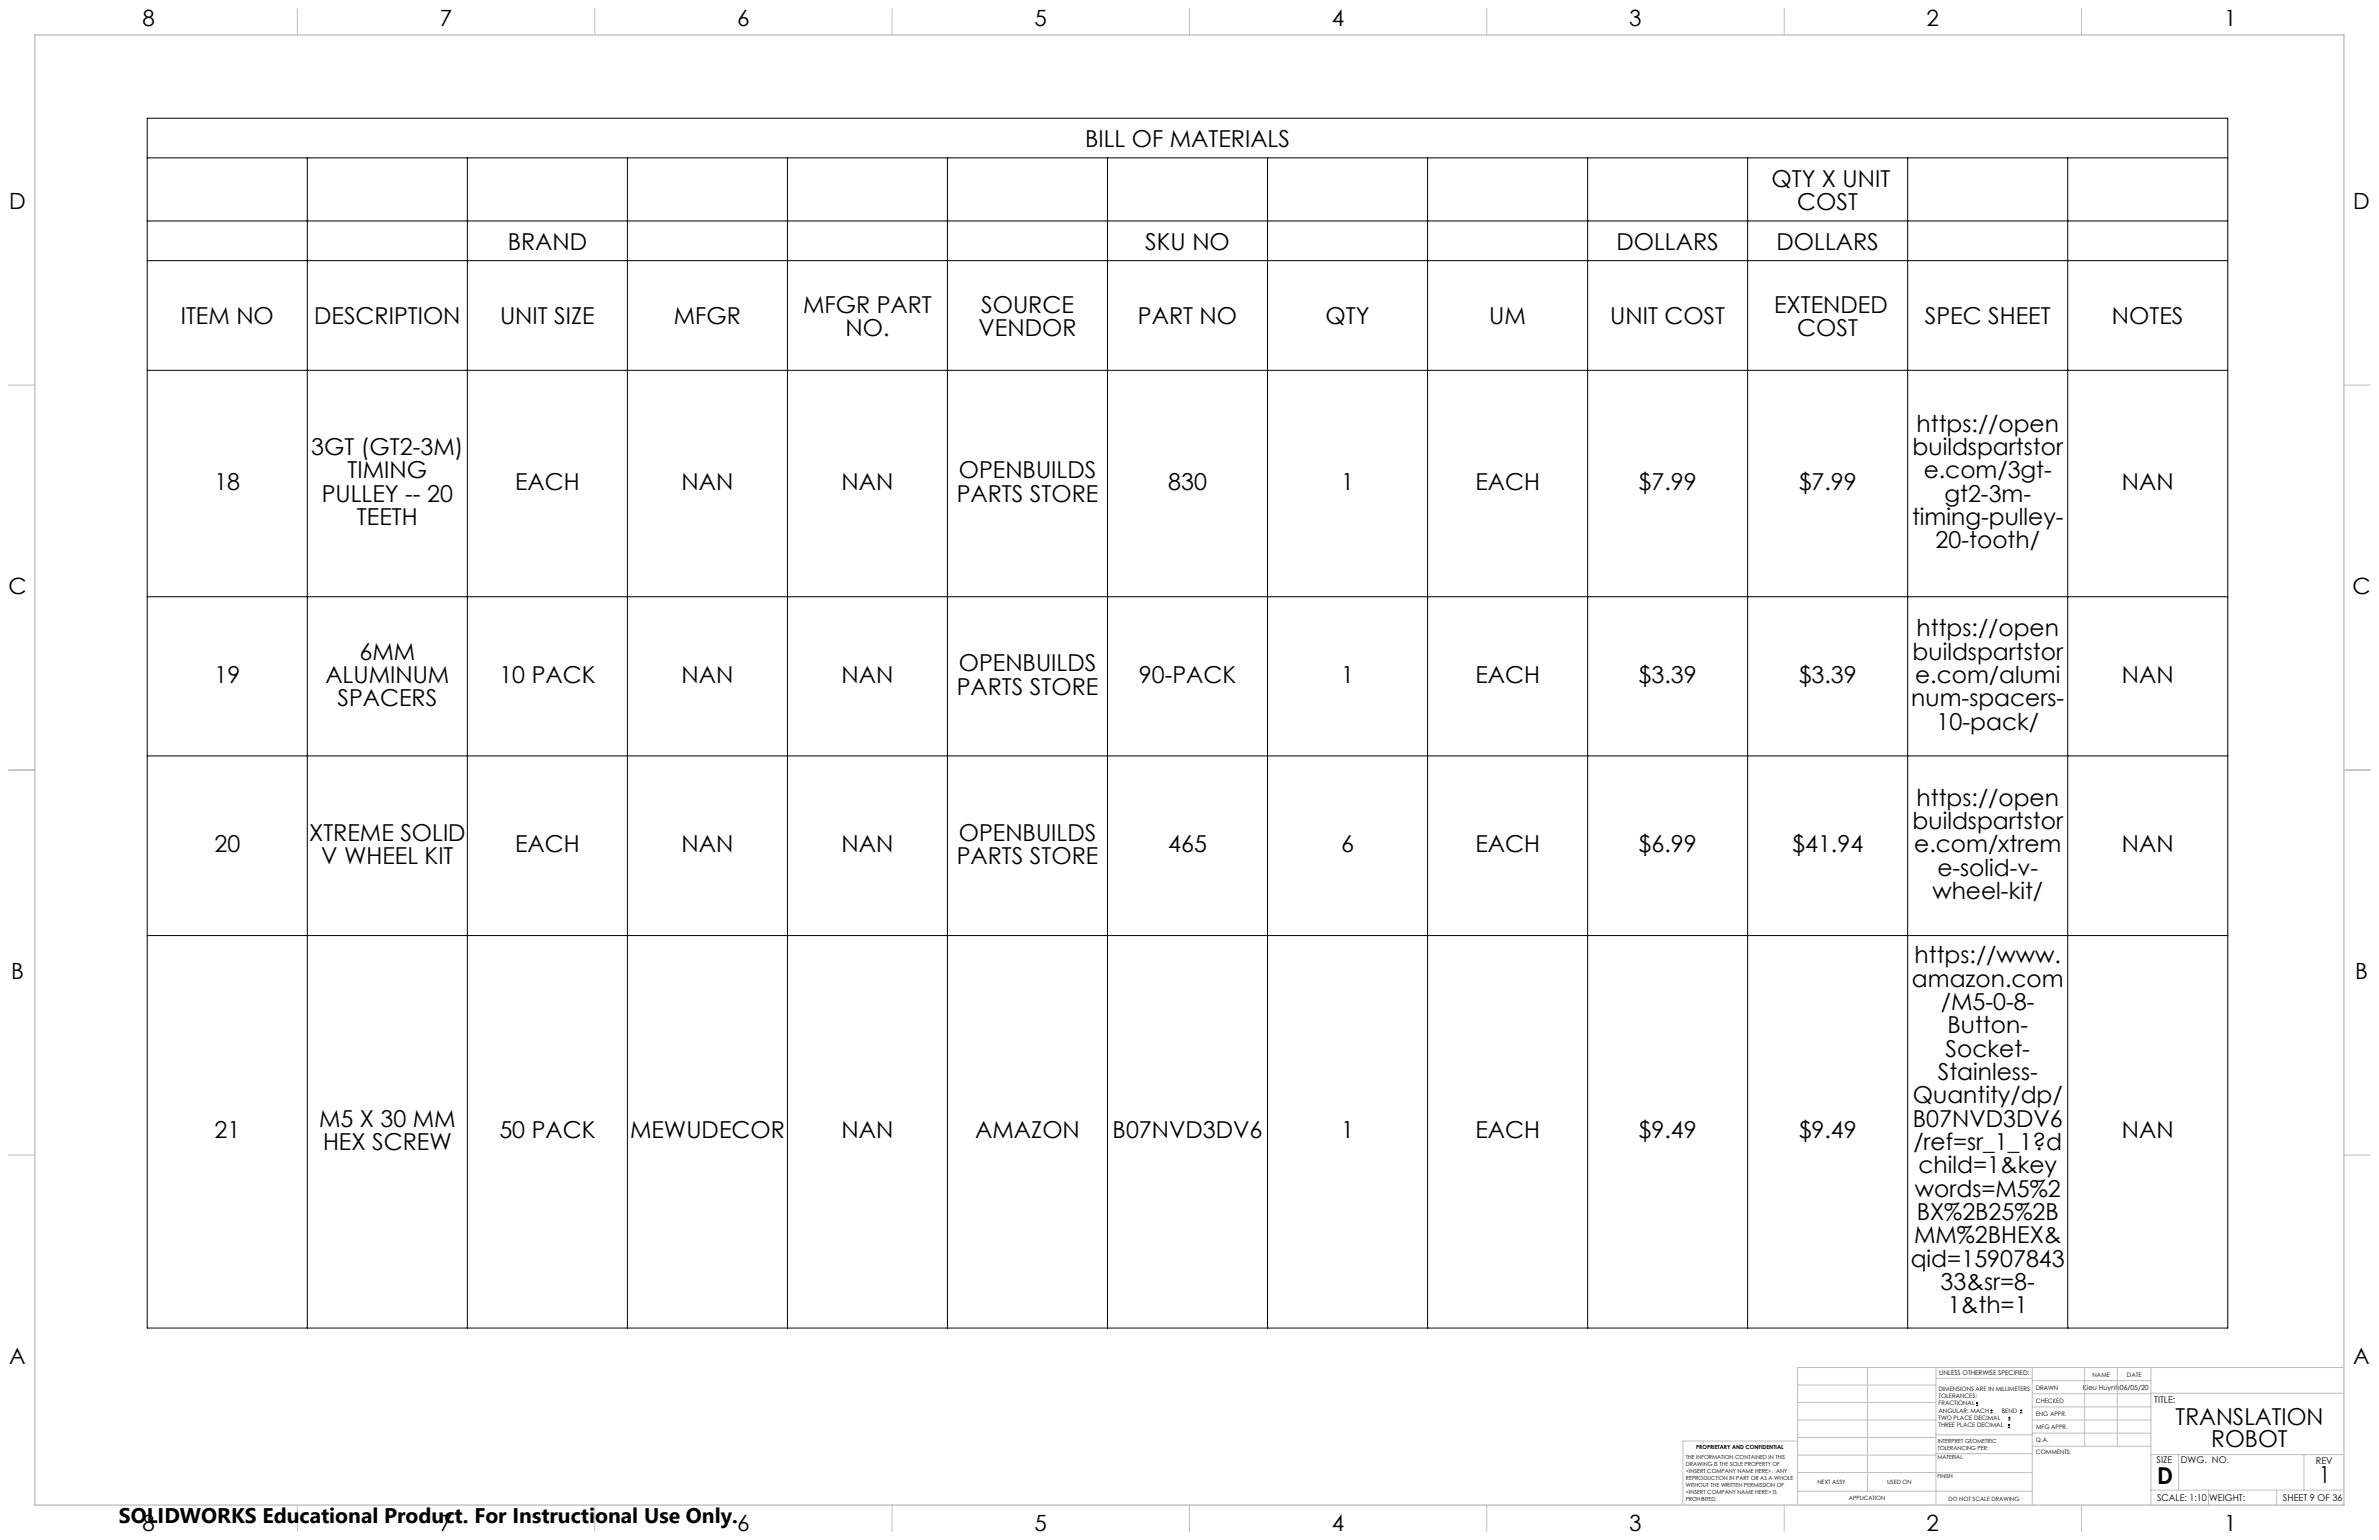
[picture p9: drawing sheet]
<svg xmlns="http://www.w3.org/2000/svg" width="864mm" height="559mm" viewBox="0 0 864 559" stroke-linecap="round" stroke-linejoin="round" font-family="sans-serif">
<defs><g id="words">
<g font-size="8.5">
<text x="393.9" y="53.3">BILL OF MATERIALS</text>
<text x="643.1" y="67.7">QTY X UNIT</text>
<text x="652.4" y="76.1">COST</text>
<text x="184.3" y="90.6">BRAND</text>
<text x="415.7" y="90.6">SKU NO</text>
<text x="586.8" y="90.6">DOLLARS</text>
<text x="644.9" y="90.6">DOLLARS</text>
<text x="291.5" y="113.4">MFGR PART</text>
<text x="356.2" y="113.4">SOURCE</text>
<text x="644" y="113.4">EXTENDED</text>
<text x="65.6" y="117.7">ITEM NO</text>
<text x="114" y="117.7">DESCRIPTION</text>
<text x="181.5" y="117.7">UNIT SIZE</text>
<text x="244.6" y="117.7">MFGR</text>
<text x="413.1" y="117.7">PART NO</text>
<text x="481.2" y="117.7">QTY</text>
<text x="540.6" y="117.7">UM</text>
<text x="584.5" y="117.7">UNIT COST</text>
<text x="698.7" y="117.7">SPEC SHEET</text>
<text x="766.7" y="117.7">NOTES</text>
<text x="306.9" y="121.9">NO.</text>
<text x="355.2" y="121.9">VENDOR</text>
<text x="652.4" y="121.9">COST</text>
<text x="695.8" y="156.7">https://open</text>
<text x="113" y="165.1">3GT (GT2-3M)</text>
<text x="694.3" y="165.1">buildspartstor</text>
<text x="126.2" y="173.6">TIMING</text>
<text x="348" y="173.6">OPENBUILDS</text>
<text x="698.3" y="173.6">e.com/3gt-</text>
<text x="77.8" y="177.8">18</text>
<text x="187" y="177.8">EACH</text>
<text x="247.4" y="177.8">NAN</text>
<text x="305.5" y="177.8">NAN</text>
<text x="424.1" y="177.8">830</text>
<text x="486.9" y="177.8">1</text>
<text x="535.6" y="177.8">EACH</text>
<text x="594.8" y="177.8">$7.99</text>
<text x="652.9" y="177.8">$7.99</text>
<text x="770.3" y="177.8">NAN</text>
<text x="116.8" y="182.1">PULLEY -- 20</text>
<text x="347.3" y="182.1">PARTS STORE</text>
<text x="705.8" y="182.1">gt2-3m-</text>
<text x="129.6" y="190.5">TEETH</text>
<text x="694.1" y="190.5">timing-pulley-</text>
<text x="702.7" y="199">20-tooth/</text>
<text x="695.8" y="230.9">https://open</text>
<text x="130.5" y="239.3">6MM</text>
<text x="694.3" y="239.3">buildspartstor</text>
<text x="348" y="243.6">OPENBUILDS</text>
<text x="77.8" y="247.8">19</text>
<text x="118.1" y="247.8">ALUMINUM</text>
<text x="181.3" y="247.8">10 PACK</text>
<text x="247.4" y="247.8">NAN</text>
<text x="305.5" y="247.8">NAN</text>
<text x="413.4" y="247.8">90-PACK</text>
<text x="486.9" y="247.8">1</text>
<text x="535.6" y="247.8">EACH</text>
<text x="594.8" y="247.8">$3.39</text>
<text x="652.9" y="247.8">$3.39</text>
<text x="695.2" y="247.8">e.com/alumi</text>
<text x="770.3" y="247.8">NAN</text>
<text x="122.5" y="256.3">SPACERS</text>
<text x="347.3" y="252">PARTS STORE</text>
<text x="693.8" y="256.3">num-spacers-</text>
<text x="703" y="264.7">10-pack/</text>
<text x="695.8" y="292.3">https://open</text>
<text x="112.2" y="305">XTREME SOLID</text>
<text x="348" y="305">OPENBUILDS</text>
<text x="694.3" y="300.8">buildspartstor</text>
<text x="77.8" y="309.3">20</text>
<text x="187" y="309.3">EACH</text>
<text x="247.4" y="309.3">NAN</text>
<text x="305.5" y="309.3">NAN</text>
<text x="424.1" y="309.3">465</text>
<text x="486.9" y="309.3">6</text>
<text x="535.6" y="309.3">EACH</text>
<text x="594.8" y="309.3">$6.99</text>
<text x="650.6" y="309.3">$41.94</text>
<text x="694.9" y="309.3">e.com/xtrem</text>
<text x="770.3" y="309.3">NAN</text>
<text x="116.6" y="313.5">V WHEEL KIT</text>
<text x="347.3" y="313.5">PARTS STORE</text>
<text x="703.3" y="317.7">e-solid-v-</text>
<text x="701.5" y="326.2">wheel-kit/</text>
<text x="695" y="349.6">https://www.</text>
<text x="694" y="358">amazon.com</text>
<text x="704.6" y="366.5">/M5-0-8-</text>
<text x="707" y="375">Button-</text>
<text x="706.3" y="383.4">Socket-</text>
<text x="703.4" y="391.9">Stainless-</text>
<text x="694.4" y="400.4">Quantity/dp/</text>
<text x="77.8" y="413.1">21</text>
<text x="115.8" y="408.8">M5 X 30 MM</text>
<text x="181.3" y="413.1">50 PACK</text>
<text x="228.7" y="413.1">MEWUDECOR</text>
<text x="305.5" y="413.1">NAN</text>
<text x="354" y="413.1">AMAZON</text>
<text x="403.9" y="413.1">B07NVD3DV6</text>
<text x="486.9" y="413.1">1</text>
<text x="535.6" y="413.1">EACH</text>
<text x="594.8" y="413.1">$9.49</text>
<text x="652.9" y="413.1">$9.49</text>
<text x="694.4" y="408.8">B07NVD3DV6</text>
<text x="770.3" y="413.1">NAN</text>
<text x="117.3" y="417.3">HEX SCREW</text>
<text x="694.6" y="417.3">/ref=sr_1_1?d</text>
<text x="696.4" y="425.8">child=1&amp;key</text>
<text x="695.1" y="434.2">words=M5%2</text>
<text x="695.8" y="442.7">BX%2B25%2B</text>
<text x="694.8" y="451.2">MM%2BHEX&amp;</text>
<text x="693.6" y="459.6">qid=15907843</text>
<text x="704.5" y="468.1">33&amp;sr=8-</text>
<text x="707.1" y="476.6">1&amp;th=1</text>
<text x="789.8" y="517.1">TRANSLATION</text>
<text x="802.7" y="525.2">ROBOT</text>
<text x="783.1" y="538.4">D</text>
<text x="841.8" y="538.3">1</text>
</g>
<g font-size="8.1">
<text x="51.7" y="9.3">8</text>
<text x="159.7" y="9.3">7</text>
<text x="267.6" y="9.3">6</text>
<text x="375.5" y="9.3">5</text>
<text x="483.5" y="9.3">4</text>
<text x="591.4" y="9.3">3</text>
<text x="699.4" y="9.3">2</text>
<text x="807.3" y="9.3">1</text>
<text x="3.3" y="76">D</text>
<text x="854.2" y="76">D</text>
<text x="3" y="215.7">C</text>
<text x="853.9" y="215.7">C</text>
<text x="4" y="355.4">B</text>
<text x="854.9" y="355.4">B</text>
<text x="3.3" y="495.1">A</text>
<text x="854.2" y="495.1">A</text>
<text x="51.7" y="555.4">8</text>
<text x="159.7" y="555.4">7</text>
<text x="267.6" y="555.4">6</text>
<text x="375.5" y="555.4">5</text>
<text x="483.5" y="555.4">4</text>
<text x="591.4" y="555.4">3</text>
<text x="699.4" y="555.4">2</text>
<text x="807.3" y="555.4">1</text>
</g>
<text font-size="7.7" x="43.2" y="552.5">SOLIDWORKS Educational Product. For Instructional Use Only.</text>
<g font-size="3.4">
<text x="782" y="508.9">TITLE:</text>
<text x="782.9" y="531">SIZE</text>
<text x="791.7" y="531">DWG. NO.</text>
<text x="840.7" y="531.1">REV</text>
<text x="783" y="544.6">SCALE: 1:10</text>
<text x="801.9" y="544.7">WEIGHT:</text>
<text x="828.7" y="544.6">SHEET 9 OF 36</text>
</g>
<text font-size="2.5" x="756.1" y="504.2">Kieu Huynh06/05/20</text>
<text font-size="2.4" x="704" y="499.1">UNLESS OTHERWISE SPECIFIED:</text>
<g font-size="2.2">
<text x="759.6" y="499.5">NAME</text>
<text x="772.1" y="499.6">DATE</text>
<text x="703.7" y="504.7">DIMENSIONS ARE IN MILLIMETERS</text>
<text x="703.7" y="507.3">TOLERANCES:</text>
<text x="703.7" y="510">FRACTIONAL</text>
<text x="739" y="504.3">DRAWN</text>
<text x="739.1" y="509.2">CHECKED</text>
<text x="703.7" y="512.6">ANGULAR: MACH</text>
<text x="703.7" y="515.3">TWO PLACE DECIMAL</text>
<text x="726.7" y="512.6">BEND</text>
<text x="739" y="513.9">ENG APPR.</text>
<text x="703.7" y="517.9">THREE PLACE DECIMAL</text>
<text x="739.1" y="518.6">MFG APPR.</text>
<text x="739.1" y="523.3">Q.A.</text>
<text x="739.1" y="527.5">COMMENTS:</text>
</g>
<g font-size="2.1">
<text x="659.7" y="538.6">NEXT ASSY</text>
<text x="685.1" y="538.6">USED ON</text>
<text x="671.1" y="544.4">APPLICATION</text>
<text x="707.3" y="544.5">DO NOT SCALE DRAWING</text>
</g>
<g font-size="2">
<text x="615.7" y="525.8">PROPRIETARY AND CONFIDENTIAL</text>
<text x="703.4" y="523.5">INTERPRET GEOMETRIC</text>
<text x="703.4" y="526">TOLERANCING PER:</text>
<text x="612" y="529.4">THE INFORMATION CONTAINED IN THIS</text>
<text x="612" y="531.9">DRAWING IS THE SOLE PROPERTY OF</text>
<text x="703.3" y="529.6">MATERIAL</text>
<text x="612" y="534.5">&lt;INSERT COMPANY NAME HERE&gt;. ANY</text>
<text x="612" y="537">REPRODUCTION IN PART OR AS A WHOLE</text>
<text x="612" y="539.5">WITHOUT THE WRITTEN PERMISSION OF</text>
<text x="703.3" y="536.4">FINISH</text>
<text x="612" y="542">&lt;INSERT COMPANY NAME HERE&gt; IS</text>
<text x="612" y="544.6">PROHIBITED.</text>
</g>
</g></defs>
<g fill="none" stroke="#000" stroke-width=".36">
<path d="M53.4 42.9h755.3v439h-755.3zM53.4 57.3h755.3M111.5 57.3v424.6M169.7 57.3v424.6M227.8 57.3v424.6M285.9 57.3v424.6M343.9 57.3v424.6M402 57.3v424.6M460.1 57.3v424.6M518.2 57.3v424.6M576.3 57.3v424.6M634.4 57.3v424.6"/>
<path d="M692.5 57.3v424.6M750.6 57.3v424.6M53.4 80.2h755.3M53.4 94.6h755.3M53.4 134.4h755.3M53.4 216.5h755.3M53.4 274.3h755.3M53.4 339.5h755.3M717.3 510h.8M717.3 509.1h.8M717.7 508.7v.9M722.5 512.6h.8"/>
<path d="M722.5 511.8h.8M722.9 511.4v.8M728.9 517.9h.8M728.9 517.1h.8M729 515.3h.9M729 514.5h.9M729.3 516.7v.8M729.4 514v.9M733.3 512.6h.8M733.3 511.8h.8M733.7 511.4v.8"/>
</g>
<g fill="none" stroke="#c0c0c0" stroke-width=".36">
<path d="M108 3.2v9.5M215.9 3.2v9.5M323.8 3.2v9.5M431.8 3.2v9.5M539.7 3.2v9.5M647.7 3.2v9.5M755.6 3.2v9.5M3.1 139.7h9.6M850.9 139.7h9.5M3.1 279.4h9.6M850.9 279.4h9.5M3.1 419.1h9.6"/>
<path d="M850.9 419.1h9.5M677.9 496.2v44.9M702.8 496.2v49.9M737.7 496.2v49.9M756.7 496.2v28.6M768.6 496.2v28.6M780.8 496.2v49.9M850.9 496.2h-198.4v49.9M652.5 515.3h50.3M652.5 508.9h50.3M652.5 502.6h50.3M702.8 500.1h34.9"/>
<path d="M737.7 510.5h43.1M737.7 505.7h43.1M737.7 501h43.1M737.7 515.3h43.1M780.8 505.6h70.1M652.5 534.3l85.2 .1M652.5 528h50.3M652.5 521.6h50.3M652.5 522.9h-41.6v23.2M702.8 527.5h35M702.8 520.6h35M737.7 520h43.1"/>
<path d="M737.8 524.8h43M780.8 527.8h70.1M790.9 527.8v12.9M836.4 527.8v12.9M108 546.1v9.6M215.9 546.1v9.6M323.8 546.1v9.6M431.8 546.1v9.6M539.7 546.1v9.6M647.7 546.1v9.6M652.5 541.1h85.2M755.6 546.1v9.6"/>
<path d="M780.8 540.7h70.1M801.7 540.7v5.4M826.4 540.7v5.4"/>
</g>
<path d="M12.7 12.7h838.2v533.4h-838.2z" fill="none" stroke="#c0c0c0" stroke-width=".5"/>
<use href="#words"/>
</svg>
